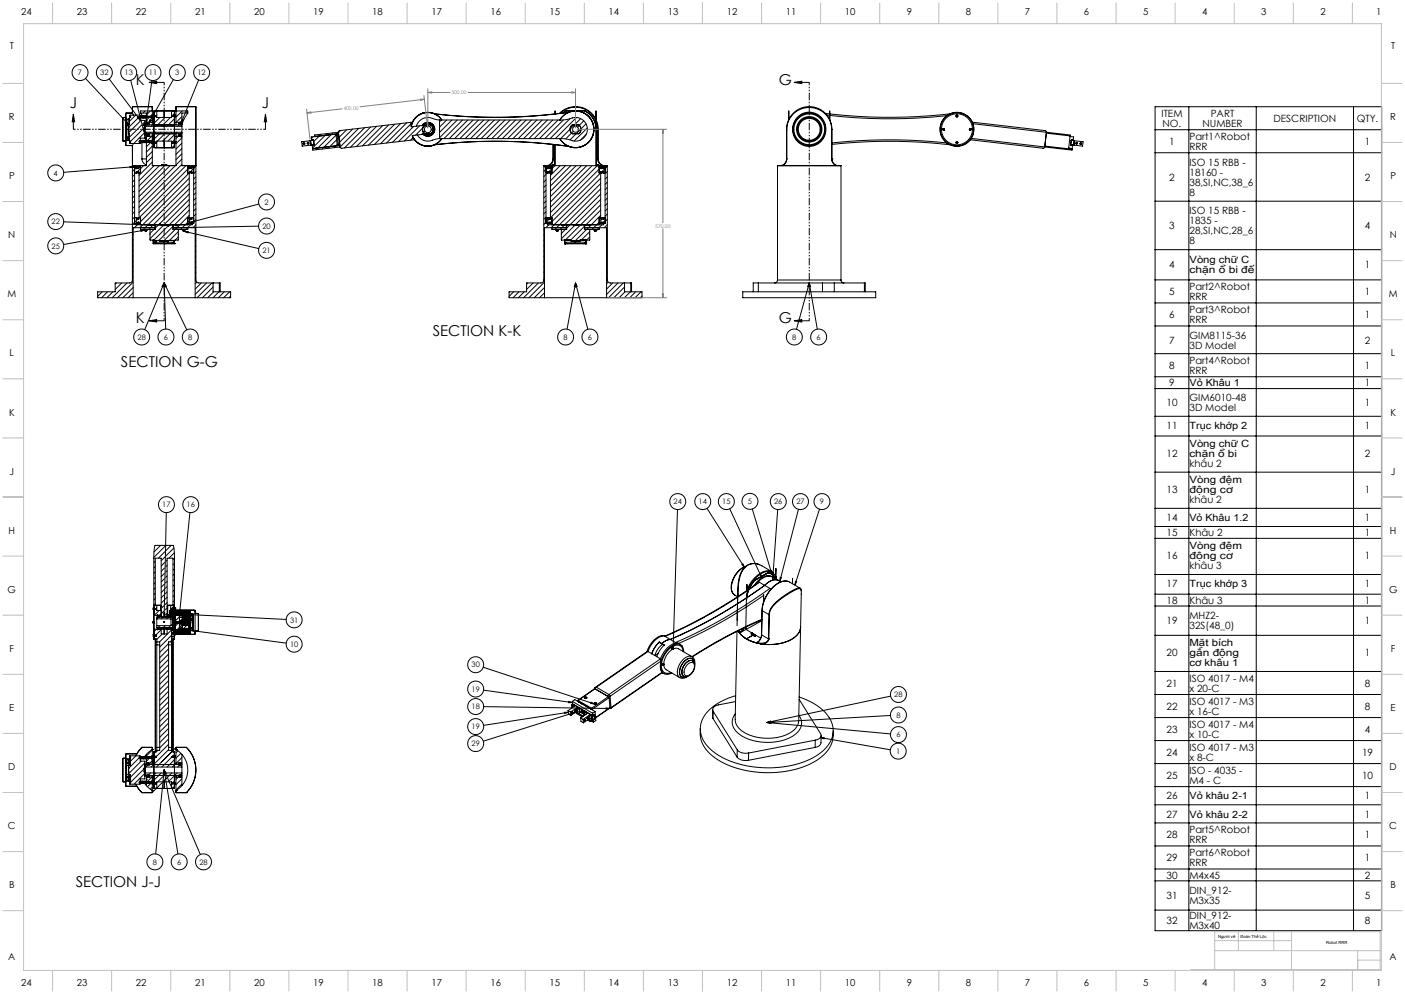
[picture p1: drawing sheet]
<svg xmlns="http://www.w3.org/2000/svg" width="1189mm" height="841mm" viewBox="0 0 1189 841" stroke-linecap="round" stroke-linejoin="round" font-family="sans-serif">
<defs><g id="words">
<g font-size="12.7">
<text x="115" y="72">K</text>
<text x="659" y="72">G</text>
<text x="59" y="91">J</text>
<text x="222" y="91">J</text>
<text x="115" y="274">K</text>
<text x="659" y="274">G</text>
<text x="366" y="284">SECTION K-K</text>
<text x="102" y="311">SECTION G-G</text>
<text x="64" y="750">SECTION J-J</text>
</g>
<g font-size="8.5">
<text x="983" y="99">ITEM</text>
<text x="1025" y="99">PART</text>
<text x="984" y="107">NO.</text>
<text x="1018" y="107">NUMBER</text>
<text x="1078" y="103">DESCRIPTION</text>
<text x="1148" y="103">QTY.</text>
<text x="1007" y="118">Part1^Robot</text>
<text x="989" y="123">1</text>
<text x="1155" y="123">1</text>
<text x="1007" y="127">RRR</text>
<text x="1007" y="140">ISO 15 RBB -</text>
<text x="1007" y="149">18160 -</text>
<text x="989" y="153">2</text>
<text x="1155" y="153">2</text>
<text x="1007" y="157">38,SI,NC,38_6</text>
<text x="1007" y="166">8</text>
<text x="1007" y="181">ISO 15 RBB -</text>
<text x="1007" y="190">1835 -</text>
<text x="989" y="194">3</text>
<text x="1155" y="194">4</text>
<text x="1007" y="198">28,SI,NC,28_6</text>
<text x="1007" y="207">8</text>
<text x="989" y="226">4</text>
<text x="1007" y="222">Vòng chữ C</text>
<text x="1155" y="226">1</text>
<text x="1007" y="231">chặn ổ bi đế</text>
<text x="1007" y="245">Part2^Robot</text>
<text x="989" y="250">5</text>
<text x="1155" y="250">1</text>
<text x="1007" y="254">RRR</text>
<text x="989" y="269">6</text>
<text x="1007" y="265">Part3^Robot</text>
<text x="1155" y="269">1</text>
<text x="1007" y="273">RRR</text>
<text x="1007" y="286">GIM8115-36</text>
<text x="989" y="291">7</text>
<text x="1155" y="291">2</text>
<text x="1007" y="295">3D Model</text>
<text x="1007" y="308">Part4^Robot</text>
<text x="989" y="312">8</text>
<text x="1007" y="316">RRR</text>
<text x="1155" y="312">1</text>
<text x="989" y="327">9</text>
<text x="1007" y="327">Vỏ Khâu 1</text>
<text x="1155" y="327">1</text>
<text x="1007" y="339">GIM6010-48</text>
<text x="987" y="344">10</text>
<text x="1007" y="348">3D Model</text>
<text x="1155" y="344">1</text>
<text x="987" y="363">11</text>
<text x="1007" y="363">Trục khớp 2</text>
<text x="1155" y="363">1</text>
<text x="1007" y="378">Vòng chữ C</text>
<text x="987" y="387">12</text>
<text x="1007" y="387">chặn ổ bi</text>
<text x="1155" y="387">2</text>
<text x="1007" y="395">khâu 2</text>
<text x="1007" y="409">Vòng đệm</text>
<text x="987" y="417">13</text>
<text x="1007" y="417">động cơ</text>
<text x="1155" y="417">1</text>
<text x="1007" y="426">khâu 2</text>
<text x="987" y="441">14</text>
<text x="1007" y="441">Vỏ Khâu 1.2</text>
<text x="1155" y="441">1</text>
<text x="987" y="454">15</text>
<text x="1007" y="454">Khâu 2</text>
<text x="1155" y="454">1</text>
<text x="1007" y="465">Vòng đệm</text>
<text x="987" y="473">16</text>
<text x="1007" y="473">động cơ</text>
<text x="1155" y="473">1</text>
<text x="1007" y="482">khâu 3</text>
<text x="987" y="497">17</text>
<text x="1007" y="497">Trục khớp 3</text>
<text x="1155" y="497">1</text>
<text x="987" y="511">18</text>
<text x="1007" y="511">Khâu 3</text>
<text x="1155" y="511">1</text>
<text x="1007" y="524">MHZ2-</text>
<text x="987" y="528">19</text>
<text x="1007" y="533">32S(48_0)</text>
<text x="1155" y="528">1</text>
<text x="1007" y="547">Mặt bích</text>
<text x="987" y="555">20</text>
<text x="1007" y="555">gắn động</text>
<text x="1155" y="555">1</text>
<text x="1007" y="564">cơ khâu 1</text>
<text x="987" y="581">21</text>
<text x="1007" y="577">ISO 4017 - M4</text>
<text x="1155" y="581">8</text>
<text x="1007" y="585">x 20-C</text>
<text x="1007" y="596">ISO 4017 - M3</text>
<text x="987" y="600">22</text>
<text x="1007" y="605">x 16-C</text>
<text x="1155" y="600">8</text>
<text x="1007" y="616">ISO 4017 - M4</text>
<text x="987" y="620">23</text>
<text x="1155" y="620">4</text>
<text x="1007" y="624">x 10-C</text>
<text x="1007" y="635">ISO 4017 - M3</text>
<text x="987" y="639">24</text>
<text x="1153" y="639">19</text>
<text x="1007" y="644">x 8-C</text>
<text x="987" y="659">25</text>
<text x="1007" y="655">ISO - 4035 -</text>
<text x="1153" y="659">10</text>
<text x="1007" y="663">M4 - C</text>
<text x="987" y="676">26</text>
<text x="1007" y="676">Vỏ khâu 2-1</text>
<text x="1155" y="676">1</text>
<text x="987" y="692">27</text>
<text x="1007" y="692">Vỏ khâu 2-2</text>
<text x="1155" y="692">1</text>
<text x="1007" y="705">Part5^Robot</text>
<text x="987" y="709">28</text>
<text x="1007" y="713">RRR</text>
<text x="1155" y="709">1</text>
<text x="1007" y="724">Part6^Robot</text>
<text x="987" y="729">29</text>
<text x="1155" y="729">1</text>
<text x="1007" y="733">RRR</text>
<text x="987" y="743">30</text>
<text x="1007" y="743">M4x45</text>
<text x="1155" y="743">2</text>
<text x="987" y="761">31</text>
<text x="1007" y="757">DIN_912-</text>
<text x="1155" y="761">5</text>
<text x="1007" y="765">M3x35</text>
<text x="1007" y="778">DIN_912-</text>
<text x="987" y="782">32</text>
<text x="1155" y="782">8</text>
<text x="1007" y="786">M3x40</text>
</g>
<g font-size="8.1">
<text x="18" y="13">24</text>
<text x="65" y="13">23</text>
<text x="115" y="13">22</text>
<text x="165" y="13">21</text>
<text x="215" y="13">20</text>
<text x="265" y="13">19</text>
<text x="315" y="13">18</text>
<text x="365" y="13">17</text>
<text x="415" y="13">16</text>
<text x="465" y="13">15</text>
<text x="515" y="13">14</text>
<text x="565" y="13">13</text>
<text x="615" y="13">12</text>
<text x="665" y="13">11</text>
<text x="715" y="13">10</text>
<text x="767" y="13">9</text>
<text x="817" y="13">8</text>
<text x="867" y="13">7</text>
<text x="917" y="13">6</text>
<text x="967" y="13">5</text>
<text x="1017" y="13">4</text>
<text x="1067" y="13">3</text>
<text x="1117" y="13">2</text>
<text x="1165" y="13">1</text>
<text x="8" y="41">T</text>
<text x="1177" y="41">T</text>
<text x="8" y="102">R</text>
<text x="1177" y="102">R</text>
<text x="8" y="152">P</text>
<text x="1177" y="152">P</text>
<text x="7" y="202">N</text>
<text x="1176" y="202">N</text>
<text x="6" y="252">M</text>
<text x="1175" y="252">M</text>
<text x="8" y="302">L</text>
<text x="1177" y="302">L</text>
<text x="8" y="352">K</text>
<text x="1177" y="352">K</text>
<text x="8" y="402">J</text>
<text x="1177" y="402">J</text>
<text x="7" y="452">H</text>
<text x="1176" y="452">H</text>
<text x="6" y="502">G</text>
<text x="1175" y="502">G</text>
<text x="8" y="552">F</text>
<text x="1177" y="552">F</text>
<text x="8" y="602">E</text>
<text x="1177" y="602">E</text>
<text x="7" y="652">D</text>
<text x="1176" y="652">D</text>
<text x="7" y="702">C</text>
<text x="1176" y="702">C</text>
<text x="8" y="752">B</text>
<text x="1177" y="752">B</text>
<text x="7" y="812">A</text>
<text x="1176" y="812">A</text>
<text x="18" y="834">24</text>
<text x="65" y="834">23</text>
<text x="115" y="834">22</text>
<text x="165" y="834">21</text>
<text x="215" y="834">20</text>
<text x="265" y="834">19</text>
<text x="315" y="834">18</text>
<text x="365" y="834">17</text>
<text x="415" y="834">16</text>
<text x="465" y="834">15</text>
<text x="515" y="834">14</text>
<text x="565" y="834">13</text>
<text x="615" y="834">12</text>
<text x="665" y="834">11</text>
<text x="715" y="834">10</text>
<text x="767" y="834">9</text>
<text x="817" y="834">8</text>
<text x="867" y="834">7</text>
<text x="917" y="834">6</text>
<text x="967" y="834">5</text>
<text x="1017" y="834">4</text>
<text x="1067" y="834">3</text>
<text x="1117" y="834">2</text>
<text x="1165" y="834">1</text>
</g>
<g font-size="6.3">
<text x="66" y="64">7</text>
<text x="85" y="64">32</text>
<text x="105" y="64">13</text>
<text x="126" y="64">11</text>
<text x="148" y="64">3</text>
<text x="167" y="64">12</text>
<text x="45" y="149">4</text>
<text x="224" y="173">2</text>
<text x="44" y="190">22</text>
<text x="222" y="194">20</text>
<text x="44" y="210">25</text>
<text x="222" y="214">21</text>
<text x="116" y="287">28</text>
<text x="139" y="287">6</text>
<text x="159" y="287">8</text>
<text x="477" y="287">8</text>
<text x="497" y="287">6</text>
<text x="670" y="287">8</text>
<text x="691" y="287">6</text>
<text x="137" y="429">17</text>
<text x="158" y="429">16</text>
<text x="570" y="427">24</text>
<text x="591" y="427">14</text>
<text x="611" y="427">15</text>
<text x="633" y="426">5</text>
<text x="655" y="427">26</text>
<text x="674" y="427">27</text>
<text x="694" y="427">9</text>
<text x="245" y="527">31</text>
<text x="245" y="547">10</text>
<text x="399" y="565">30</text>
<text x="399" y="585">19</text>
<text x="757" y="590">28</text>
<text x="399" y="600">18</text>
<text x="759" y="607">8</text>
<text x="399" y="617">19</text>
<text x="759" y="624">6</text>
<text x="399" y="631">29</text>
<text x="758" y="638">1</text>
<text x="129" y="732">8</text>
<text x="150" y="732">6</text>
<text x="169" y="732">28</text>
</g>
<g font-size="4.2" fill="#808080">
<text x="382" y="80">500.00</text>
<text x="291" y="93">400.00</text>
<text x="555" y="193">570.00</text>
</g>
<g font-size="3.5">
<text x="1031" y="793">Người vẽ</text>
<text x="1050" y="793">Đoàn Thế Lộc</text>
<text x="1122" y="799">Robot RRR</text>
</g>
</g></defs>
<g fill="none" stroke="#000" stroke-width=".85">
<path d="M72 66l37 39M92 67l27 35M111 68l13 51M126 70l7-1v2zM126 70h13M129 68l-5 37M147 67l-21 37M168 68l-15 36M672 70l6-1v2zM672 70h13M62 97l1 6h-2zM62 97v12"/>
<path d="M105 99l-1 1v19h1M106 99h.1M107 99v20M107 99h-3v20h3M107 97h-1M107 96h-1M108 96h-1M110 99h.1M110 99h1h-1M110 99v-2h8l1 2M110 99h1M110 99l-1 2"/>
<path d="M110 97v1M112 95l-1 1M112 90h.1M112 96l1 1M112 90h17v8M112 90v6M112 96h-5v3M112 96h.1M112 91h.1M113 90h.1M115 97l-6 6M116 99h1l2 3z"/>
<path d="M117 100l-8 8M117 90h.1M118 99h-1M118 99h.1M119 99h-1M119 99h.1M119 99v3M119 98h5M119 98h9M119 96l2 2M119 96h5v2M120 99h.1"/>
<path d="M121 99h.1M121 99h-3h3M121 99h4M122 99h1M122 99h.1M122 99l-1 1M122 90h.1M123 99h.1M123 99h-1M123 94l-2 2M123 99h5M123 98h.1"/>
<path d="M124 99h.1M124 99h-5M124 98v1M124 98h.1M124 99v5M124 97h.1M125 99h-1M125 99h.1M126 99h.1M126 90h.1M127 99h.1M127 94l-2 2"/>
<path d="M128 99h-1M128 99h.1M128 99h-3M128 98h1M128 99l1 1M129 99h.1M129 91v-1h-16l-1 1M129 94h-10v2M129 98h.1M129 100h.1M129 98l-1 1M129 92h.1"/>
<path d="M129 97l-4 4M129 99l-1 1M129 98v1M130 99h.1M130 97h.1M130 98h.1M130 97v2M130 99v21M130 98h2M130 98v-4h18v4M132 98l-2 2M132 98h.1"/>
<path d="M132 98l-2 1M132 98l-2 1v21M133 94v5h12v-5M133 97l-1 2M135 99l-5 5M136 94h.1M139 94v5M140 99l-8 8M141 94h.1M144 99l-7 8M145 94h.1M145 98h.1"/>
<path d="M146 98h.1M146 98l2 1M148 98h.1M148 99h.1M148 95l-2-1h-15l-1 1v3M148 97h.1M148 98h-2M148 99v21M148 96l-2 2M148 97v2M149 91v-1l17 1v146a2.5 2.5 0 0 0 2 2h18M149 94h10v2"/>
<path d="M150 94l-1 1M153 90h.1M154 99l-5 5M154 94l-5 5M158 90h.1M159 94l-2 1M159 96l-3 5-2 5M159 96h-5v8M162 90h.1M166 90h-17v14M166 90h.1M166 90v50"/>
<path d="M166 91h.1M166 96h.1M225 97l1 6h-2zM225 97v12M358 96a15 15 0 0 1 10 0M358 96a14 14 0 0 0-9 7M358 96a14 14 0 0 0-10 11M358 96h.1M368 96l3 2 3 4M470 94v2M473 96a19 19 0 0 1 21-4 19 19 0 0 1 12 17M474 96a19 19 0 0 1 20-4 19 19 0 0 1 12 17"/>
<path d="M479 94h.1M479 94l-3 2M479 94h16M479 94l-2 2M479 94h6M481 95a430 430 0 0 1-114 1 15 15 0 0 0-9 0M481 95a16 16 0 0 1 22 14 16 16 0 0 1-22 15M481 95a449 449 0 0 1-113 1M481 95a15 15 0 0 0-7 7M488 99l-18 18M489 94h6M495 94a19 19 0 0 1 10 15"/>
<path d="M495 94a18 18 0 0 1 10 15M495 94h.1M504 94v46M668 94v7M699 96a444 444 0 0 0 105 0M700 97a448 448 0 0 0 101 1M702 94v7M801 98a14 14 0 0 0 0 23M801 98a14 14 0 0 1 22 5M809 98v1M809 98h.1M809 99h1"/>
<path d="M809 98h1M810 98h1M811 98l-1 1M978 90h191v697h-191zM1006 90v697M1063 90v697M1145 90v697M104 113h.1M104 117h.1M104 104h.1M104 108h.1M106 119v1"/>
<path d="M106 103h1l2 2zM107 119v4h5M107 119h3M107 104h.1M107 103h.1M107 103v1M107 109h2M107 102h.1M107 110h.1M107 114v1M107 105v1M107 102v16"/>
<path d="M107 118v-18v19M107 118h3v1M107 118h.1M107 118v1M108 116v1M108 116h.1M108 106h.1M108 116h1M108 106h1M108 117h1v1M108 117h.1M109 107v5"/>
<path d="M109 112v1v3h-1M109 111h.1M109 108h.1M109 117h.1M109 101v4M109 117v1M109 113v3M109 101h-2M109 101v5v1M109 118h.1M109 101h-2v1M109 105h-1l1 1"/>
<path d="M109 116l-1 1M110 120h.1M110 119v1M110 119h1M110 120h1M111 119v1h-1M118 120h.1M119 120h.1M119 117h.1M119 119h5M119 117v2M119 102h4v6"/>
<path d="M119 100h5M119 102h.1M119 102l-10 11M120 120h.1M120 120h-1M120 106l-11 10M120 120l-2-1v1h10M120 120h1M120 119h.1M121 120h.1M121 109l-10 11M122 120h-1"/>
<path d="M122 120h.1M122 105h1v1h-1zM122 106h1M122 113l-9 8M122 108h.1M122 110h.1M122 109h1M122 108v1M123 120h.1M123 108v3M123 108h-1v3h1M123 111h.1"/>
<path d="M123 103l-2 2M123 116h1v3zM123 109v2M123 108v1M123 111v1h1v1h-1v4h-4M123 107h16M123 112h31M123 114h3M123 105h3M123 107l-1 1M123 112h.1M123 112v1"/>
<path d="M123 102h1v3zM124 120h.1M124 117h.1M124 102h.1M124 119v1M124 119h.1M124 115h.1M124 104v1M124 114v1M124 115v4M124 120h-1M124 104h1l-1 1"/>
<path d="M124 114h1l-1 1M124 114h.1M124 105h.1M124 106h30M124 104h.1M124 105v1M124 113v1M124 113h30M124 115h5M124 104h5M124 106l-1 1M125 120h-1"/>
<path d="M125 120h.1M125 104v1M125 114v1M126 120h.1M126 114v1M126 114h.1M126 105h.1M126 104l-1 1M126 104v1M126 104h.1M126 115h.1M126 105v1"/>
<path d="M126 113v1M127 120h.1M127 101l1 1-2 2zM127 112l-1 1M128 120h-1M128 120h.1M128 115l-4 4M128 119h.1M128 119l-6 1M128 119h1M129 120h.1M129 119h.1"/>
<path d="M129 119v1M129 104v2M129 113v2M129 119l-1 1M129 119h-1M129 101h.1M129 116h.1M129 117h.1M129 100v4M129 115v4M129 103h.1M129 101l-2 2"/>
<path d="M129 106l-1 1M129 116v1M129 118h.1M129 101v2M130 120v1M130 120h.1M130 109h.1M132 112l-2 1M133 120l-3 2M136 112l-6 6M139 106h.1M139 107h.1"/>
<path d="M139 106v1M139 119v6M139 107h15M141 112l-8 7M145 112l-7 7M148 120h.1M148 105l-2 2M148 109h.1M148 114l-6 5M148 118l-3 3M148 100l-7 7M148 120v1"/>
<path d="M149 104v2M149 113v2M149 115v25h-20v-19M149 104h4M150 112l-2 1M151 115l-2 2M151 115h.1M151 104l1 1M151 104v1M151 114v1M151 114h.1M151 105h.1"/>
<path d="M151 105l-1 2M151 113v1M151 114h1M151 105h1M151 104h.1M151 114h2M151 105h2M152 104v1M152 114v1M152 114l-1 1M152 114h.1M153 114v1"/>
<path d="M153 105h-1M153 104h.1M153 114h.1M153 105h.1M153 104v1M153 105v1M153 113v1M153 115v1v-1M153 113v2M153 115h-4M153 104v-1v1M153 115h1"/>
<path d="M153 104h1M154 107v5M154 104v2M154 113v2M154 115v25h5M154 106v1M154 112v1M154 117l-5 5M154 112l-1 1M154 101h1l-2 3zM166 100h.1M166 109h.1"/>
<path d="M166 118h.1M166 114h.1M166 105h.1M263 119v4M263 119l-8 1 1 4 7-1M263 119h.1M263 119l1-1 1 1 1 3-1 1M265 116l-1 1M265 119h.1M266 115l19-2 1 10M266 115v1M267 114h-1"/>
<path d="M270 115l-4 5M272 114l-2 1M275 115l-11 10M277 113l-2 1M282 112l-13 13M284 114l-11 12M285 118l-6 6M286 112l-20 2v1M286 112l2 12M288 110l-3 4M293 110l-7 7M298 109l-12 12"/>
<path d="M303 109l-15 15M309 108l-17 17M314 107l-17 18M319 107l-17 17M324 106l-17 17M329 106l-17 17M334 105l-17 17M339 105l-17 17M344 104l-17 17M348 107l10-1a5 5 0 0 1 9 1 5 5 0 0 1-4 8M348 105v2M349 104l-17 16"/>
<path d="M349 115v2h1M349 115a14 14 0 0 0 25 2M349 115l1 2M349 115a14 14 0 0 0 13 9M349 103l-62 8-1 1M349 103l-1 2M349 117l-2 2M350 117l1 1M350 107l-13 13M351 118a14 14 0 0 0 11 6M351 118l-62 7-1-1M353 114a11 11 0 0 0 15 4l4-1"/>
<path d="M355 106l-13 13M358 106a5 5 0 0 1 7-1 5 5 0 0 1 1 8 5 5 0 0 1-7 1M358 114a6 6 0 0 0 9-1 6 6 0 0 0-1-8 6 6 0 0 0-9 1 6 6 0 0 1 8-1 6 6 0 0 1 2 8 6 6 0 0 1-9 1M359 112l-2 2M360 111l-2 1M361 106v1M362 104l-10 10M362 106h-1M362 106l2-1a5 5 0 0 1 1 8h-5a5 5 0 0 1-1-7h2M362 106v1M362 107h-1M362 107a2.9 2.9 0 0 1 3 4 2.9 2.9 0 0 1-5 0 2.9 2.9 0 0 1 1-4"/>
<path d="M362 113h.1M362 113v2M362 115l-3-1-10 1M363 112l-2 2M363 113h-1M363 113h.1M363 113a4 4 0 0 0 3-3 4 4 0 0 0-2-5l-5 1a4 4 0 0 0-1 5 4 4 0 0 0 4 2M363 113v2M363 115h-1M365 105l-1 2M367 108l-2 2M367 108l-1 1"/>
<path d="M372 102h104l5-1a11 11 0 0 1 15 5 10 10 0 0 1-3 11 10 10 0 0 1-11 1l-8-1M372 102l-3-1a12 12 0 0 0-14 2l-3 4M372 117h102M372 102v15M373 102l-1 1M374 102a14 14 0 0 0-15-6 14 14 0 0 0-11 11M374 117l-2 3-4 2M378 102l-6 6M382 102l-10 10M387 102l-15 15M391 102l-15 15M396 102l-16 15"/>
<path d="M400 102l-15 15M405 102l-16 15M409 102l-15 15M414 102l-16 15M418 102l-15 15M423 102l-16 15M427 102l-15 15M432 102l-16 15M436 102l-15 15M441 102l-16 15M445 102l-15 15M450 102l-16 15"/>
<path d="M454 102l-15 15M459 102l-16 15M463 102l-15 15M468 102l-16 15M472 102l-15 15M474 117v1a16 16 0 0 0 7 6M474 102a15 15 0 0 1 23-4 15 15 0 0 1 0 23 15 15 0 0 1-23-4M477 101l-16 16M482 100l-16 17M484 106h6a5 5 0 0 1 0 7h-6a5 5 0 0 1 0-7zM485 111l-6 7M487 106h.1"/>
<path d="M487 107h.1M487 107a2.5 2.5 0 0 0-2 4 2.5 2.5 0 0 0 4 0 2.5 2.5 0 0 0-2-4M487 106v1M491 100l-17 17M494 102l-5 6M496 105l-14 13M496 114l-5 5M497 108l-11 11M505 109v31M506 109h.1M506 109v25M666 109h.1"/>
<path d="M666 109a19 19 0 0 1 19-19 19 19 0 0 1 19 19M666 109v25M666 109a19 19 0 0 1 19-18 19 19 0 0 1 19 18M704 109h.1M704 109v25M798 109v1M798 110h1M799 109h.1M799 109h-1M799 109v1M799 110h.1M810 120h.1"/>
<path d="M810 120h-1M820 109l1 1M821 110h.1M821 109h-1M821 109h1M821 118a14 14 0 0 1-20 3M822 109v1M822 110h-1M822 117l85 10v-1M822 117l-1 1M823 103l61 8 2 1-2 13h-1l-62-7M823 103v2"/>
<path d="M823 105l83 9v1M823 105a14 14 0 0 1-1 12M885 113l21 2M906 116h3l-1 3-1-1-1 5h1M906 116l-2 9M906 115v1M906 119h1M909 119l-2-1v1l-1 3 1 1M909 119v4M909 119h.1M909 119l8 1-1 4-7-1M978 110h191"/>
<path d="M106 122l1 1M107 123h.1M110 120v1h8l1-1M111 123l1 1M112 123h-1M112 123v114a2.5 2.5 0 0 1-2 2h-13v8h-14v5h30M112 131v1M112 127h.1M112 136h.1M113 121l-1 2M119 120h-1M119 121h5"/>
<path d="M119 120l-1 1M120 134a5 5 0 0 0 4 6M120 121v13M120 134h4M121 120h1M123 120v1M124 120v20h-5M124 120h1M125 120h1M127 120h1M128 120l-4 4M128 120l1 1"/>
<path d="M128 121h1M129 121h.1M129 128l-5 5M129 133l-5 5M129 137l-11 11M129 124l-5 5M129 120v1M130 121h.1M130 121v3l1 1M130 120h2M130 125h3v-6h12v6h3M130 121v4h18v-4"/>
<path d="M132 120h.1M132 125h.1M132 120v1M132 121h.1M132 121h-2M133 124l-1 1M137 140h.1M137 125h.1M137 140h1M138 140h.1M138 140h-1M139 125h.1"/>
<path d="M140 140h.1M140 140h1M141 140h.1M141 125h.1M146 125h.1M146 120v1M146 121h2M146 121h.1M146 120h.1M148 121h.1M148 124l-2 1M148 120h-2"/>
<path d="M148 123l-2 2M154 121l-5 5M154 130l-5 5M154 135l-5 5M154 139l-36 36M154 126l-5 5M166 123h.1M166 127h.1M166 132h.1M166 136h.1M263 123h.1M263 123h2"/>
<path d="M265 123v3M265 123h.1M265 123h1l-1-5-1 1-1-3 22-3v1h-1l1 9 1-1v1l-21 3M266 122h.1M268 125l-3 1M269 125l-1 2M279 124l-1 1M284 123l-1 2M285 122l-1 1M288 124l-23 3v-1M362 124h.1M368 122a449 449 0 0 1 113 2"/>
<path d="M368 122l-6 2M468 140h.1M468 134h.1M468 134a6 6 0 0 1-5 6M468 122v12M468 140h1M468 134a6 6 0 0 1-3 6M469 140h-1M469 140h.1M469 122v18M470 122v18M505 140h.1"/>
<path d="M505 140h1M506 140l-40 40M506 134a6 6 0 0 0 3 6M506 134h.1M506 140h.1M506 134a6 6 0 0 0 5 6M666 134h.1M666 134a6 6 0 0 1-5 6M666 134a6 6 0 0 1-8 6v97M704 134a6 6 0 0 0 7 6l1 97M704 134h.1M704 122a448 448 0 0 1 100 0"/>
<path d="M704 134a6 6 0 0 0 5 6M801 121a451 451 0 0 0-97 0M809 120v1M809 121h1M810 120v1M810 121h.1M884 124l23 2M904 125l3 1M904 125h.1M906 122h.1M907 123v3M907 126h.1"/>
<path d="M909 123h-2M909 123h.1M978 129h191M110 141h3l-3 1zM112 140h2M112 140v1M113 141l-59 5M114 146h1M114 140h5M114 140v1M114 141v48h1M114 148l-2 2"/>
<path d="M114 152l-2 2M114 157l-2 2M114 141v1M115 141h3M115 141h-2h2M115 141h.1M115 141v2h2v-2M115 146v-1h2v1M115 146h2M115 141h2M115 142l-3 3M115 146h.1"/>
<path d="M116 142h1M116 145h1M117 141h2M118 146v38M118 141h.1M118 141h1M119 141v1M119 141h.1M119 146h.1M119 140v6h-2M121 140l-5 5M124 140h-4"/>
<path d="M129 140h20M130 140l-12 13M135 140l-17 17M139 140h.1M139 140l-21 22M144 140l-26 26M148 140l-30 31M154 140h4M157 140l-39 40M159 141h.1M159 146h.1M159 141h4"/>
<path d="M159 140h5M159 140v6h1M159 141v1M159 141h1M160 146v38M160 151l-39 39M160 155l-34 35M160 160l-31 30M160 142h1M160 145h1M160 141v2h2v-2M160 146v-1h2v1"/>
<path d="M160 146h2M160 141h2M160 146l-43 43M160 142l-43 43M163 141h2h-3M163 141h.1M164 141v1M164 146h-2M164 140h2M164 140v1M164 141v48h-2M166 141l-5 4"/>
<path d="M166 145l-2 2M166 150l-2 2M166 154l-2 2M166 159l-2 2M460 140h54M461 140l-1 1M462 148l-2 2M462 152l-2 2M462 157l-2 2M462 146h2M462 141v48h2M462 140v1"/>
<path d="M462 141v1M463 141h4M463 141h-2h3M463 141h.1M464 142l-4 3M464 146h-1M464 141h2M464 141v2h2v-2M464 146v-1h2v1M464 146h2M465 142h1M465 145h1"/>
<path d="M465 140h.1M466 141h1M466 146v38M467 141v1M467 141h.1M467 146h.1M467 140v6h-1M470 140h-10v97a2.5 2.5 0 0 1-2 2h-12v8h-15v5h30M470 140l-6 5M474 140l-8 8M479 140l-13 13M483 140l-17 17"/>
<path d="M488 140l-22 22M492 140l-26 26M496 140l-30 31M501 140l-35 35M504 140h10v97a2.5 2.5 0 0 0 2 2h18M507 146h.1M507 141h.1M507 141h3M507 140v6h2M507 141v1M507 141h2M508 155l-39 39"/>
<path d="M508 151l-42 42M508 160l-30 30M508 146v38M509 142l-43 43M509 146l-43 43M509 142h1M509 145h1M509 146v-1h2v1M509 146h2M510 140h.1M510 141l1 2h-2v-2M510 141h1"/>
<path d="M511 141h2h-4M511 141h.1M512 141v1M512 146h-1M512 141v48h-1M512 140v1M514 150l-2 2M514 141l-5 4M514 145l-2 2M514 159l-2 2M514 154l-2 2M658 140h54z"/>
<path d="M114 161l-2 2M114 166l-2 2M114 170l-2 2M114 175l-2 1M114 179l-2 2M160 169l-21 21M160 173l-17 17M160 178l-13 13M160 164l-29 29M166 163l-2 2M166 168l-2 1M166 172l-2 2"/>
<path d="M166 177l-2 1M219 173l-58 15M462 161l-2 2M462 166l-2 2M462 170l-2 2M462 175l-2 1M462 179l-2 2M508 169l-21 21M508 164l-28 29M508 178l-13 13M508 173l-30 31M514 163l-2 2"/>
<path d="M514 172l-2 2M514 177l-2 1M514 168l-2 1M978 170h191M54 188l74 2M113 194h-1M113 198l-1 1M114 189h.1M114 184l-2 1M115 189v1h20M115 184h-1M115 189h2"/>
<path d="M115 184h2M115 184v2h2v-2M115 189v-1h2v1M116 190l-2 3M116 185h1M116 188h1M117 185l-4 4M117 184h2v6M117 189h2M119 184h.1M119 189h.1M119 195h3l-3 1z"/>
<path d="M120 191l-2 2M122 194h1M122 195h1M122 194v1M122 195l-68 12M123 195h.1M123 194h-1M123 194h1M123 194v2M123 196h1M123 195h1M124 194v2"/>
<path d="M124 194h.1M124 195h.1M124 194v1M125 190h3l-3 1zM125 191l-4 3M127 194v9h3v3h1M127 190h.1M127 190v1h2v-1v1M127 190l1 1M129 191l-3 3M131 190v4M131 193l-4 5"/>
<path d="M131 193h-18v59M132 190l-1 4h-12v-1M134 190h.1M135 190h1M135 190h.1M136 190h.1M137 190h.1M137 190h2M137 190v1h4v-1M138 191h.1M138 191l-11 11M139 190h2"/>
<path d="M139 190v1M140 191h.1M141 190h.1M142 190v1M142 191l-12 13M143 190v1M143 190v1h-1M144 190h.1M146 190v4h13v-1M146 193h1M146 192l-11 11M147 193l3-1v1z"/>
<path d="M147 190v4M147 193h18v59M148 190h.1M148 190h1M148 190v1h2v-1M149 190v1M149 190h.1M149 191h.1M149 193l-10 11M150 191h.1M150 190h.1M150 190v1"/>
<path d="M151 194v9l-4 1M151 196l-8 7M154 193l-1 1M155 194h.1M155 195h.1M155 194v1M155 194h1M155 196h1M155 195v1M155 196h.1M155 195h1M156 195h-1"/>
<path d="M156 194h1M156 195h.1M156 194v1M156 196h3v1zM156 196l63 14M156 196h-1M156 195v1M157 195h-1M157 194v1M158 193l-1 1M159 189h.1M159 184h.1"/>
<path d="M159 189h1M160 182l-10 10M160 185h1M160 188h1M160 189h2M160 184h2M160 184v2h2v-2M160 189v-1h2v1M160 184h-1v6M161 188l3-1 1 1zM161 190l-2 2M162 185l-7 7"/>
<path d="M162 184h2M163 189v1h-27M163 184h-1M163 188l-1 1M164 189h.1M166 181l-2 2M166 186l-1 1M166 190l-2 2M166 195h-1M166 199l-1 1M219 191l-72 2M461 194h-1"/>
<path d="M461 198l-1 1M462 184l-2 1M462 189h.1M463 189v1h48v-1M464 184h-2M464 189h2M464 184h2M464 184v2h2v-2M464 189v-1h2v1M464 190l-2 3M465 185h1M465 188h1"/>
<path d="M465 185l-5 5M466 184h1v6M466 189h1M467 189h.1M467 184h.1M471 194h.1M471 195h.1M471 194v1M471 195h1M471 196h1M471 194h1M471 194v2"/>
<path d="M472 195h.1M472 195v1M472 194v1M472 194h.1M472 194h1M473 195h-1M473 194l-1 1M475 194v9h3v3h1M476 190h.1M476 190v1M476 190v1h2v-1M477 190h.1"/>
<path d="M477 191h.1M477 190h1M477 190v1M477 191l-3 3M478 190h.1M479 193l-4 5M479 190v4M480 193h-19v59M480 190v4h-13v-1M482 190h.1M485 190h.1M485 190h4"/>
<path d="M485 190v1h4v-1M486 191h.1M486 191l-11 11M488 191h.1M489 190h.1M492 190h.1M494 190l1 4h12v-1M495 192l-12 11M495 193h18v59M495 190v4M496 190h.1M496 190h1"/>
<path d="M496 190v1h3v-1M497 190v1M497 190h.1M497 191h.1M498 190v1M498 190h.1M498 190h1M499 190h.1M499 194v9h-3v3h-17M499 196l-7 7M503 195h.1M503 194v1"/>
<path d="M503 194h.1M503 194h1M503 196h1M503 195v1M503 195h1M504 195h-1M504 194h1M504 194v1M504 195h.1M504 195v1M504 195h1M505 195h.1"/>
<path d="M505 194h.1M505 195h-1M505 194v1M507 189h.1M507 184h.1M507 189h2M508 182l-21 22M509 185h1M509 188h1M509 189h2M509 184h2M509 184v2h2v-2"/>
<path d="M509 189v-1h2v1M509 184h-2v6M509 190l-4 4M510 185l-9 9M511 184h1M511 184h.1M512 189h.1M514 181l-2 2M514 186l-3 3M514 190l-3 3M514 195h-1M514 199l-1 1"/>
<path d="M113 203h-1M113 207l-1 1M113 212h-1M113 216l-1 1M130 203v3h18M130 204h1M131 204h.1M131 204l1-1v2v-2h3v1h1M131 204h1M131 206h15M131 206h13M132 206h.1"/>
<path d="M132 204h3M136 204h3M136 204h6M136 206h.1M137 204h.1M138 204h.1M139 204v2M139 204h.1M139 206h.1M140 204h.1M141 204h.1M141 206h.1"/>
<path d="M142 204h.1M142 204v1M143 204h4M143 204h-1M144 206h1M144 206h4M145 206h3M145 206h.1M146 206h.1M147 204v2h-1M147 204l-4-1v1h-4M147 204v2"/>
<path d="M148 203v1M151 200l-3 3M166 204h-1M166 208l-1 1M166 213h-1M166 217l-1 1M461 203h-1M461 207l-1 1M461 212h-1M461 216l-1 1M478 203v3M478 206h1"/>
<path d="M478 206h.1M478 204h1M479 204h4M479 206h16M479 203h.1M479 203h4M479 203v1M479 203h1M480 206h.1M480 203h3M480 203h.1M483 203h.1"/>
<path d="M483 203v1h1M484 204h6M485 206h-1M485 204h.1M486 204h.1M486 204h1M488 204h.1M489 204h.1M489 206h.1M490 204h.1M491 204h4M491 203h4"/>
<path d="M491 203h.1M493 203h2M493 203h-2v1h-1M493 203h.1M494 206h-1M495 203h.1M495 203v1M495 204h.1M495 204h1M495 206h1M496 206h.1M496 203v1"/>
<path d="M496 203v3M496 206h-1M499 200l-3 3M514 204h-1M514 208l-1 1M514 213h-1M514 217l-1 1M978 211h191M98 239l-1 1M103 239l-6 6M107 239l-12 13M113 221h-1"/>
<path d="M113 225l-1 1M113 230h-1M113 234l-1 1M113 239l-14 13M139 239l-1 4-1-1zM139 239l1 4h-1zM139 239l2 3-1 1zM139 239l-17 40M139 239l1 39M139 239l19 40M166 222h-1M166 226l-1 1"/>
<path d="M166 230l-1 1M166 235l-1 1M167 239l-2 1M170 239l-5 6M175 239l-10 10M179 239l-12 13M180 239v8h15v5h-30M186 239v8M447 239l-1 1M451 239l-5 6M456 239l-13 13M461 221h-1"/>
<path d="M461 225l-1 1M461 230h-1M461 234l-1 1M461 239l-13 13M487 239l1 3-1 1zM487 239v4h-1zM487 239l10 40M487 239l-7 39M514 222h-1M514 226l-1 1M514 230l-1 1M514 235l-1 1"/>
<path d="M515 239l-2 1M518 239l-5 6M523 239l-10 10M527 239l-12 13M528 239v8h15v5h-30M534 239v8M642 239h-5v8M642 239v8M642 239h54M658 237a2.5 2.5 0 0 1-3 2M658 237h54M685 239l1 4h-1z"/>
<path d="M685 239l-1 4-1-1zM685 239l7 39M685 239l-11 40M696 239h10M696 239v8M706 239v8M706 239h26M712 237a2.5 2.5 0 0 0 2 2M732 239v8M978 237h191M87 247l-4 4M91 247l-5 5"/>
<path d="M95 247l-5 5M113 252h52M113 243l-9 9M113 248l-5 4M180 243l-9 9M181 247l-5 5M185 247l-5 5M190 247l-5 5M194 247l-5 5M195 251l-1 1M435 247l-4 4M439 247l-5 5"/>
<path d="M444 247l-5 5M461 243l-9 9M461 248l-4 4M461 252h52M528 243l-9 9M529 247l-5 5M533 247l-5 5M538 247l-5 5M542 247l-5 5M543 251l-1 1M629 247h112v5h-112zM978 256h191"/>
<path d="M126 271l7-1v2zM126 271h13M672 271l6-1v2zM672 271h13M978 276h191M978 299h191M978 319h191M978 329h191M978 352h191M978 369h191M978 399h191M141 434l-2 88"/>
<path d="M161 434l-9 86M573 431l-3 118M598 430l32 50M618 430l27 59M637 431l16 55M658 431l-4 60M676 431l-16 61M694 431l-21 64M978 430h191M978 445h191M978 455h191M131 461v1"/>
<path d="M131 475l-1 1M131 479l-1 2M131 461v3l-1 6v42M131 461h16v5l1 6M136 461l-6 6M139 476l-3 3M139 471l-3 3M140 467l-6 5M140 462l-10 10M141 474l-1 1M141 478l-1 1M145 461l-4 5"/>
<path d="M147 464l-6 6M148 468l-5 4M148 472v43M148 472l-2 1M148 477l-2 1M628 478l1-1 1 3zM631 480a20 20 0 0 0-11 21l2 2M631 479a19 19 0 0 0-12 22l3 2M643 478l10 6M131 484l-1 1M131 488l-1 2M131 493l-1 1"/>
<path d="M131 497l-1 2M139 499l-3 2M139 494l-3 3M139 490l-3 2M139 485l-3 3M139 480l-3 3M141 483l-1 1M141 487l-1 2M141 492l-1 1M141 496l-1 2M148 499l-2 1M148 481l-2 1"/>
<path d="M148 486l-2 1M148 490l-2 1M148 495l-2 1M630 480a11 11 0 0 1 13-2 12 12 0 0 0-16 8l-2 7-1 11a39 39 0 0 1 5-23zM632 495v5M639 491l-5 6-2 7-1 29M639 491h.1M639 491l-5 7-2 5v4v-5M643 493h-1a459 459 0 0 1-79 45M643 493a422 422 0 0 1-80 45M643 493l4 2M643 486h1l1 3z"/>
<path d="M647 495a422 422 0 0 1-80 46M647 495l5 3M648 488l4-1 2 1M650 485l-11 6M650 485h.1M650 485a6 6 0 0 1 6 4M651 487a15 15 0 0 0-13 8M652 498a426 426 0 0 1-80 46M652 498h.1M652 483h1v3zM653 486h.1M654 488h1l-1 3z"/>
<path d="M654 488a12 12 0 0 0-14 6M654 488l5 3M654 485a10 10 0 0 0-13 1l-5 6-4 7M656 487l1 3M657 481l-1 9M657 490a8 8 0 0 0-5-6 8 8 0 0 0-8 2l-6 5-5 8M659 491a10 10 0 0 0-12 4M659 491l2 1M660 488l1 1-1 3zM667 492a16 16 0 0 0-16 8 29 29 0 0 0-6 16M667 492l10 6M667 492a17 17 0 0 0-17 10l-3 7-2 8"/>
<path d="M671 489v5M673 492h1l-1 3zM677 498l1 2M677 498a19 19 0 0 0-12 5 30 30 0 0 0-14 16v1M978 486h191M130 515v1M130 516h.1M130 515h.1M130 512v1M130 516v21M130 515h2M130 512h6"/>
<path d="M130 512v3M130 512h3v4h3M131 502l-1 1M131 506l-1 2M131 511l-1 1M132 515h.1M132 515v1M132 516h.1M132 516h-2M133 514l-3 3M135 512h.1M135 516l-4 5"/>
<path d="M136 512v4M136 512h.1M136 513h.1M138 519h1v3zM139 517l-4 4M139 513l-3 2M139 508l-3 2M139 503l-3 3M141 519l-2 2M141 505l-1 2M141 501l-1 1M141 510l-1 2"/>
<path d="M141 514l-1 2M141 513h1M142 512v8M142 512h6v1M142 512h.1M144 512h.1M144 518h.1M144 517h.1M144 517v1M144 519v1zM144 519h.1M144 516l4-4h-4v5"/>
<path d="M144 518v2h-3M144 516h17M144 517h10M144 518h10M145 518h.1M145 517h.1M145 518h1M145 520l-2 2M145 520h.1M145 516v1M145 518v3M145 520h9"/>
<path d="M145 520h1M145 517h1M146 517h.1M146 518h.1M146 520h.1M146 515v1M146 516h2M146 516h.1M146 515h.1M146 520h1M146 518h1M147 520h.1"/>
<path d="M147 517h.1M147 518h.1M147 519v1M147 519h.1M147 519v2M147 519h7M147 518h1M147 513l-3 3M147 520h1M148 517h.1M148 518h.1M148 520h.1"/>
<path d="M148 516h.1M148 518v2M148 515h.1M148 516h17v3M148 513l-2-1v-40h-5v50h-5v-50h-5v40l-1 1v2M148 516v1M148 504l-2 1M148 508l-2 1M148 515h-2M148 515v1M148 516l-1 2M148 519v15"/>
<path d="M148 519h.1M148 520h1M148 517h1M148 518h1M149 517h.1M149 518h.1M149 520h.1M149 520h1M149 518h1M150 520h.1M150 517h.1M150 518h.1"/>
<path d="M150 519l-5 5M150 518h1M150 520h1M151 518h.1M151 520h.1M151 517h.1M151 520h1M151 517h1M151 518h1M152 517h.1M152 518h.1M152 520h.1"/>
<path d="M152 516h1l-1 4zM152 519v15M152 519h-5M152 519h.1M152 516v1M152 518v2M152 518v17M152 519v1M152 517h2M152 518v1M152 519h2M152 520h2"/>
<path d="M152 520h1M152 517h1M153 520h.1M153 518h.1M153 517h.1M153 516h.1M153 517v1M153 520l89 4M153 520l3-1v1zM153 517h1M154 517v1v-1M154 517h.1"/>
<path d="M154 520h.1M154 517v2M154 518v1M154 517v1M154 519h.1M154 519v1M154 520v6M154 517l-2 1M154 517h7M154 520v1M155 516v1M155 517h.1"/>
<path d="M155 518v1M155 518h.1M155 519h.1M155 519v1M155 520h.1M155 520v1M155 520h8v1M155 517l6 1M155 517h5M155 518h5M155 519h5M155 517h6"/>
<path d="M155 520h5M155 520v2M157 517l-3 2M157 516h.1M160 519v16M160 518v9M160 518h.1M160 517v1M160 516v1M160 517h.1M160 518v1M160 519h.1"/>
<path d="M160 519v1M160 520h.1M160 520h3M160 520v1M160 516v2M160 520v2M160 518l-1 1M160 518v7M160 518v2M160 518v1h1M160 518h1M160 519h1"/>
<path d="M160 520h1M161 517v5M161 516v1M161 518h-1M161 517h.1M161 517v1M161 519h.1M161 518h.1M161 518v1M161 517h-6M161 520h.1M161 517v2h2"/>
<path d="M161 519h-1M161 519v1M162 516h.1M163 519v1M163 519l1 14-1-3M164 516l1 2M165 519v15M165 519h3v15h-3M165 517v1M165 518l1 1M167 519l1 1v13M168 519h.1"/>
<path d="M622 503l2 2M624 502v27M645 516v1M645 516l-1 21M645 517l6 3M645 517v20M646 504a416 416 0 0 1-72 40M646 503v7M978 513h191M978 503h191M130 526h.1M130 526v1"/>
<path d="M130 527h.1M130 538h.1M130 537v1M130 537h.1M130 538v2l1 1M130 537h2M130 538v3h1M130 530h.1M130 525v1M130 521h.1M130 532h3M130 521h3"/>
<path d="M132 537h.1M132 537v1M132 538h.1M132 538h-2M132 532l-2 3M133 524v5M133 529v2h2M133 524h12M133 531v1M133 521v1M133 521v-1v1M133 521h.1"/>
<path d="M133 532h.1M133 531h.1M133 521l1 1M133 522h.1M133 532v1v-1M133 532h3M133 522h1M133 521h3M133 531h1M134 522l-1 1M134 521v1M134 531v1"/>
<path d="M134 531l-1 1M135 531v1M135 521v1M135 521l-1 1M135 531h8M135 521h.1M135 532h.1M135 522h.1M135 522h-2v2M135 522h8M135 529l-2 2M136 531v1"/>
<path d="M136 533l-6 6M136 532v4h5v-4M136 532h5M137 531h4v1h-4zM137 536l-4 5M138 531l-1 1M138 522l-1 2M138 522h.1M139 526h.1M139 532v4M140 529l-2 2M141 531v1"/>
<path d="M141 532h4M141 521h4M143 531h.1M143 522l-2 2M143 522h.1M143 521v1M143 531v1M143 532h.1M143 521h.1M144 531v1M144 521v1M144 529l-1 2"/>
<path d="M145 531h.1M145 521h.1M145 529h.1M145 524v5M145 521v1M145 531v1M145 522h.1M145 531h-1l1 1M145 521h-1l1 1M145 532h.1M145 524h1M145 529h-12"/>
<path d="M145 537l-10 10M145 536h16M145 532v11M145 533h9M145 535h9M146 538v3M146 524v5h-1M146 531v1M146 522h-3M146 525v4M146 524v1M146 521v1"/>
<path d="M146 531h-3M146 521v3M146 529v3M146 526h8M146 527h8M146 530h1M146 529h1M146 524h1M146 525h1M146 527l1 1M146 532h1M146 524l1 1"/>
<path d="M146 526l1 1M146 527h1M146 526h1M147 526v1M147 536h-1M147 527h.1M147 522v10M147 525v3M147 530l-1 1M147 523h-1M147 530v1M147 521v1"/>
<path d="M147 525h.1M147 523v1M147 529v1M147 524v1M147 525v1M147 526h.1M147 528h.1M147 525v2M147 530h1M147 531h-1M147 531h1M147 524h-1"/>
<path d="M147 524h1M147 530h-1M147 525h-1M147 525h1M147 528h1M147 522h.1M147 528l-1 1M147 522h-1M147 521h-1M147 533v1M147 533h.1M147 534h.1"/>
<path d="M147 532v2M147 531v1M147 522v4M147 521h.1M147 532h.1M147 531h.1M147 529v2M147 527v2M147 520v2M147 531v2M147 520v1M147 532v1"/>
<path d="M147 527v3M147 535h.1M147 526l1 1M148 526v1M148 526h.1M148 533v4M148 527v6M148 520v6M148 538h.1M148 537h.1M148 533h-3l-10 10M148 527h.1"/>
<path d="M148 540l-2 1M148 537v1M148 537v1h-3M148 538v3h-2M148 539v1M148 525v3zM148 525h.1M148 534h.1M148 530v1M148 524v1M148 528h.1M148 526l1 1"/>
<path d="M148 527h1M149 527h.1M149 526v1M149 526h.1M149 526l1 1M150 526v1M150 526h.1M150 527h.1M150 537h.1M150 526l1 1M151 526v1M151 526h.1"/>
<path d="M151 527h.1M151 536h.1M151 526l1 1M151 527h1M152 527h.1M152 526v1M152 526h.1M152 535h.1M152 533h.1M152 520v6M152 527v9M152 535v1"/>
<path d="M152 536h.1M152 533v1M152 534v1M152 535l2 1M152 522v3M152 531v1M152 521v1M152 528v3M152 534h.1M152 532h.1M152 521h.1M152 525v1"/>
<path d="M152 527v1M152 527h2M152 520v1M152 532v1M152 534v2M152 534h2M152 526h2M152 531h2M152 525h2M152 532h2M152 535h2M152 522h2"/>
<path d="M152 521h2M152 533h2M152 528h2M152 526l1 1M152 527h1M153 526v1M153 526h.1M153 527h.1M154 520l-6 6M154 535v1M154 535h.1M154 533h.1"/>
<path d="M154 526v1zM154 520h-9M154 536h-9M154 534v2M154 536h-2M154 534v1M154 533v1M154 527v6M154 522v3M154 531v1M154 521v1M154 528v3"/>
<path d="M154 534h.1M154 532h.1M154 521h.1M154 525v1M154 527v1M154 526h.1M154 527h.1M154 533h-9M154 534h-7M154 532v1M154 536h.1M155 537h.1"/>
<path d="M155 536h.1M155 535v1M155 535h.1M155 534h.1M155 534v1M155 533v1M155 533h.1M155 521h.1M155 532h.1M155 532v1M155 521v1M155 522h.1"/>
<path d="M155 523v1M155 528v1M155 524h.1M155 524v1M155 528h.1M155 525h.1M155 527v1M155 525v1M155 527h.1M155 526h.1M155 523h.1M155 526v1"/>
<path d="M155 529h.1M155 535h5M155 533h6M155 533h8M155 526h6M155 527h6M155 534h5M155 525l6 1M155 536h5M155 525h5M155 532h5M155 522h5"/>
<path d="M155 528h5M155 526h5M155 524h5M155 521h5M155 527h5M155 523h5M155 529h5M155 533h5M158 520l-12 12M159 537h.1M160 527h.1M160 527v8"/>
<path d="M160 535v1M160 536h.1M160 526h.1M160 535h.1M160 534h.1M160 534v1M160 533h.1M160 533v1M160 532h.1M160 521h.1M160 532v1M160 521v1"/>
<path d="M160 522h.1M160 523v1M160 526v1M160 528v1M160 524h.1M160 524v1M160 528h.1M160 525h.1M160 527v1M160 525v1M160 527l-5 1M160 523h.1"/>
<path d="M160 529h.1M160 523v8v-8M160 527l-8 8M160 532l-5 4M160 523l-12 11M160 525v3M160 528v7M160 530h.1M160 526v6M160 522v1M160 532h2M160 532h1"/>
<path d="M160 522h1M160 524h2v1h-1M160 533h1M160 526h1M160 521h1M160 528v4M160 533v2M160 527h1M160 523h1M160 535v-1v2M160 534v2M160 522v2"/>
<path d="M160 523v1v-1M160 523v-1v1M160 535h1M160 534h1M160 524h1M160 521v2M160 531v1M160 527v4M160 524v2M160 531h2v1h-2M160 524l2 1M160 525h1"/>
<path d="M160 528h1M160 530v1M160 531h1M160 524l1 1M160 531h.1M160 524v5M160 529v2M160 529h1M161 522h.1M161 524h-1M161 530v5M161 524v6"/>
<path d="M161 522h-1M161 524h.1M161 531v1M161 524v1M161 531h.1M161 532h.1M161 524v2M161 526h.1M161 520v1M161 520v2M161 521v1M161 523v1"/>
<path d="M161 525v1M161 523h.1M161 535v1M161 536h.1M161 535h.1M161 534h.1M161 534v1M161 534v2M161 533v1M161 532v1M161 521v2M161 527v4"/>
<path d="M161 533h.1M161 521h.1M161 527h.1M161 528v4M161 522v1M161 523v1v-1M161 523v-1v1M161 527v1M161 526v1M161 525h.1M161 536h-6M161 520v13"/>
<path d="M161 535v-1v2M161 530h.1M161 536h-1M161 535h-6M161 528h.1M161 535h-1M161 533v2M161 533h2M161 525v2M161 525v3M161 526h-1M161 524v5"/>
<path d="M161 526l-1 1M161 527v5M161 525v4M161 528v1M161 529h.1M162 531v1M162 531l-2 1M162 524v1M162 524h-2M162 533l80 11M162 533h3v1zM163 521v11"/>
<path d="M163 521v10M163 531v1M163 531h.1M163 534h-3M164 528h-1M164 533h-1M164 524h-1M164 537h.1M165 534v3h-17M165 535v1M165 535l-1 2M166 534l-1 1"/>
<path d="M168 533l-1 1M168 524h.1M168 528h.1M168 533h.1M563 538a15 15 0 0 0-14 10l-2 3M563 538l4 3M563 538a17 17 0 0 0-15 13M563 538h-4M625 534a29 29 0 0 0 26 11 29 29 0 0 0 25-10l2-5a16 16 0 0 1-13 13 40 40 0 0 1-38-6zM625 534l3 4 4 3M625 534l1 1M625 533l1 2"/>
<path d="M626 535h.1M628 535h-2M629 532l-3 3M630 531l-2 4M631 533l-3 2M631 533h.1M631 533l6 3M631 530v3M636 536v1M636 536h.1M636 537h.1M636 537h1"/>
<path d="M637 536h.1M637 536h-1M637 537h.1M637 536l-1 1M637 536v1M637 536l1 1M638 538h.1M638 537v1M638 538h1M638 537h.1M638 537l-6 4M638 537h1"/>
<path d="M639 537h.1M639 537h-1M639 538h.1M639 538h-1M639 537v1M639 537l5 3M644 537l-1 4-2 3M644 537h1M645 537l-2 4-2 3M645 537l5 4M645 524l-30 15-29 17M645 525l-14 8"/>
<path d="M645 524a400 400 0 0 0-59 32M651 520h.1M651 520l-1 21M651 520a22 22 0 0 1 12-15 37 37 0 0 1 14-7l1 1v4l-2 107a16 16 0 0 1-13 13 40 40 0 0 1-37-6 11 11 0 0 1-4-8l2-75M651 520v21M978 538h191M130 541h3v2M131 541h.1M131 541v95M131 542h.1M131 547h.1M131 551h.1"/>
<path d="M131 556h.1M133 543v3M133 543h2v92h-2M133 546v86M133 546h2M143 553l-8 8M143 544l-8 8M143 549l-8 7M143 558l-8 7M143 546h2M145 542l-1 1M145 543v3"/>
<path d="M145 543h-2v92h2M145 546v86M146 541v95M146 541h.1M146 550h.1M146 554h.1M146 559h.1M146 545h.1M548 551l-45 31M548 551h.1M548 551l-43 30M548 551l11 6"/>
<path d="M558 543l-4 5-2 5M558 543l2 2M558 543h.1M558 544l-2 1M559 557v2M559 557l-44 31M559 559v6l1 4M559 559l-43 30M560 545l2 1-3 4-3 6M560 545h.1M561 545l-4 4-3 6 3-2M567 541l-4 1-3 3"/>
<path d="M567 541l5 3M569 549h.1M569 548h.1M569 548v1M569 549a16 16 0 0 0-7 13M569 546h1v3zM570 548h-1M570 548l-1 1M570 548h.1M570 549h4l12 7M570 549h-1M570 548v1"/>
<path d="M572 544h2M574 544l1 1M574 544a15 15 0 0 0-14 12l-1 1M576 545v1M577 547a8 8 0 0 0-11 1 19 19 0 0 0-6 20 6 6 0 0 0 9 1M577 547l2 5M578 551a6 6 0 0 0-3-5 6 6 0 0 0-7 1 18 18 0 0 0-7 20 5 5 0 0 0 7 2M586 556l2 2v4M586 556a10 10 0 0 0-11 7 8 8 0 0 0 0 10M586 559a8 8 0 0 1-2 12l-3 2-2-1M586 559a8 8 0 0 0-9 7v4l2 2M586 559a8 8 0 0 0-9 8v3l2 2"/>
<path d="M632 541l6 2 7 2M632 541h.1M641 544h.1M641 543h.1M641 544l4 1M650 541h1M650 541h.1M650 541a6 6 0 0 1-7 3h-2M651 541a5 5 0 0 1-6 4M131 565h.1M131 569h.1M131 560h.1"/>
<path d="M131 574h.1M131 578h.1M143 562l-8 8M143 567l-8 7M143 571l-8 8M143 576l-8 7M146 568h.1M146 572h.1M146 563h.1M146 577h.1M409 565l94 31M560 569l-43 30"/>
<path d="M560 569l1 1zM561 562v1M561 562h.1M561 563h.1M561 562h1M561 570h1M562 562h.1M562 562h-1M562 563h-1M562 563v2l2 1 11 7M562 562v1M575 569a4 4 0 0 0 2 4 4 4 0 0 0 4 0"/>
<path d="M575 568a4 4 0 0 0 1 4 4 4 0 0 0 4 1M582 562a3 3 0 0 1 5-1 3 3 0 0 1 0 4 7 7 0 0 1-7 6 7 7 0 0 1 2-9zM582 572l-4 2-3-1M587 560a4 4 0 0 0-3-3 4 4 0 0 0-4 2l-3 4-2 5M588 561a4 4 0 0 0-3-4 4 4 0 0 0-5 1l-3 5-2 6M978 568h191M131 583h.1M131 587h.1M131 596h.1M131 592h.1M143 580l-8 8M143 585l-8 7"/>
<path d="M143 589l-8 8M143 594l-8 7M143 598l-8 8M146 599h.1M146 581h.1M146 586h.1M146 590h.1M146 595h.1M409 584l75 10M409 598l107 1M481 593l3 1-3 1zM484 596h.1"/>
<path d="M484 596v3M484 596l2 1M484 593l1 3 17 10M484 593l18 10M484 593l2-1 4 2M485 596h-1M485 596l6 4M485 596h.1M486 598h.1M486 597v1M486 598l-5 3M488 599l-5 3"/>
<path d="M488 599v3M488 599h.1M488 599l2 1M488 599l1 3M489 593l15-10-15 10M489 593h.1M489 593l12 6M490 594l14 8M490 594h.1M490 600v3M490 600h1M490 600h.1"/>
<path d="M491 600h.1M491 599v1M492 595h.1M493 595v1M493 596h.1M495 590a1 1 0 0 1 1-1 1 1 0 0 1 0 2 1 1 0 0 1-1 0zM495 591h.1M496 590h.1M496 590v1M496 591h.1M496 591a.7 .7 0 0 0 0-1 .7 .7 0 0 0-1 1M497 590v1"/>
<path d="M497 598h.1M498 598h.1M500 594l3 2-3-1zM501 599v1M503 595a1.1 1.1 0 0 1 2-1 1.1 1.1 0 0 1-1 2 1 1 0 0 1-1 0zM503 595v1M503 596h.1M503 596l1-1h1l-1 1M503 582l12 7M503 582v1M504 595v1M504 596h.1"/>
<path d="M505 595h.1M505 581l-2 1M505 581l10 7M513 599h3l-3 1zM515 589v1M515 589l-14 10M515 588a1 1 0 0 0-1 1 1 1 0 0 0 2 0M515 588l1 1M515 590l-14 10M515 590l1 9M516 599h.1M516 599l-12 8"/>
<path d="M516 589l1 10M517 599h-1M517 599h.1M622 594l-16 3a3 3 0 0 0-2 5M623 589a42 42 0 0 0-29 20 22 22 0 0 0 9 26 81 81 0 0 0 60 14 55 55 0 0 0 38-19 21 21 0 0 0-5-30l-9-6-11-4M676 592l18 29a4 4 0 0 1-4 5M754 589l-105 22M978 588h191M131 619h.1M131 614h.1M131 601h.1M131 605h.1"/>
<path d="M131 610h.1M143 607l-8 8M143 603l-8 7M143 612l-8 7M143 616l-8 8M146 617h.1M146 608h.1M146 613h.1M146 604h.1M478 603h3l-3 1zM481 601l2 1M481 601v3l2 1"/>
<path d="M481 603l-72 11M483 602v3M484 603l3-1-3 2zM484 603h1l-1 1zM484 602v1M486 601h1l-1 1zM487 601v1h-1M487 602l1 2 5 3M487 602l6 4zM487 602l-78 25M488 602l-5 3M488 602h.1"/>
<path d="M489 602h-1M489 602l1 1M490 603h1M490 603h.1M491 600v3M491 603l4 2M491 607l3 2M491 607l1 3 2 2M491 602v1M491 602l4 2M492 602h-1M492 602l3 2"/>
<path d="M492 600v2l2 1M492 602h.1M492 602l2 1M492 600v2M494 609v3M494 601v2l-2-1M494 602l1 1M494 602l1 3M495 601v1M495 603l1 1M495 603v2M495 609v1z"/>
<path d="M495 603h.1M495 609l-1 1M495 602h-1M496 604h.1M496 604l-5 3M497 607h1l-1 1zM497 609l2 1h1M497 607l1 1h-1M499 605l-5 4M499 605v3M499 605h.1M499 608l-5 4"/>
<path d="M499 608h.1M499 605l2 1M499 608l2 1M500 610h.1M500 610l-2-1 4 2M500 600h.1M501 606h.1M501 606v3M501 609h.1M501 600v1M502 603v3v-1M502 609h.1"/>
<path d="M502 606h-1M502 609v2M502 605h.1M502 605v1M502 609h-1M502 605h1M502 605h1v3M503 605h.1M503 608l-1 1M503 605v3M503 608h.1M504 602l-2 1"/>
<path d="M504 602v8l-2 1M593 616v4a27 27 0 0 0 15 23 88 88 0 0 0 83 0 26 26 0 0 0 14-20v-4M603 600v8M603 608l21 33M604 602l20 32M604 602l-1 6M622 604a12 12 0 0 0 5 18 44 44 0 0 0 47-1 11 11 0 0 0 2-16M649 611l3-1v1zM649 611h3v1zM649 611l105 10M754 605l-105 6M978 607h191"/>
<path d="M107 639h-1M108 638h.1M110 639v1M112 638h.1M115 639l-5 5M115 638h-8l-1 1M116 638h-1M116 638l-1 1M116 638h-9v4M120 633h.1M120 633l-5 5M120 632l-4 6"/>
<path d="M120 632h9v8M120 632h.1M120 632v1M122 632h.1M124 638l-2 2M124 638v3M127 632h.1M128 632l1 1M129 634h.1M129 640h.1M129 634l-5 4M129 640l-1 1"/>
<path d="M129 635l-5 5M129 639l-2 2M130 640v1M130 640h.1M130 639v1M130 640h2M131 636l-1 1v3M131 636h-1v4M131 632h.1M131 627v1M131 623h.1M132 636l-2 2"/>
<path d="M132 640h.1M132 640v1M133 632v3M133 635v1h-3M133 632h2M133 635h.1M143 621l-8 7M143 625l-8 8M143 630l-13 12M143 634l-15 15M143 632h2M145 632v3"/>
<path d="M145 635v1h3M146 640v1M146 640h.1M146 636h.1M146 636h2v4M146 622h.1M146 631h.1M146 626h.1M146 636l2 1M148 638l-11 11M148 640h.1M148 638h.1"/>
<path d="M148 640h-2M148 639v1M148 640v1M149 634h.1M149 634l5 4M149 632l-17 17M149 632v1M151 635l-2 2M153 637l-4 5M154 632h.1M154 638a20 20 0 0 1 0 27M154 638v8"/>
<path d="M158 632h.1M158 632a27 27 0 0 1 0 39M158 632h-9v14M158 632v1M160 635h.1M162 638h.1M624 634l4 3h6M624 634v7M634 637l-1 6M690 632l-57 11M690 626l-56 11M690 626v6"/>
<path d="M694 624h4l-1 1zM694 624l59 10M695 622l-1 8-1 1-3 1M978 627h191M104 651h.1M104 655h.1M104 646h.1M104 659v1M106 641l-2 1v19l2 1M107 642h.1M107 643v4M107 648v7"/>
<path d="M107 656v4M107 642h-3v19h3M107 643h.1M107 660h.1M107 642v1M107 643v17M107 652h.1M107 657h.1M107 655l2 1M107 660v1M107 642l3 1h-1M107 643v5"/>
<path d="M107 655v5M108 642h.1M108 657v1M108 645v1h1M109 649v5M109 648v1M109 654v1M109 655h.1M109 648h-2M109 648h.1M109 653h.1M109 650h.1"/>
<path d="M109 643h.1M109 646v2M109 643v2M109 658v2M109 655v2M109 642v1M109 660h.1M109 643v1M109 659v1M109 647v1M109 656h.1M109 644v2"/>
<path d="M109 658v1M109 646h.1M109 657h.1M109 657v1M109 657h-1v1h1M109 646v1M109 656v1M109 658h1M109 656h1v4h-1M109 643h1v5h-1M109 644h1M109 659h1"/>
<path d="M109 647h1M109 656h1M109 646h1M109 657h1M110 641h.1M110 642h-3M110 641v-2h8l1 2M110 641v1M110 641h1h-1M110 645h-2v1M118 641l-9 9M118 641h.1"/>
<path d="M119 641h.1M119 641h-1M119 659h.1M119 641v3h4v6M119 659v3M119 640h5M119 642h5M119 644l-10 11M120 641h.1M120 641h1M121 641h.1M121 641h1"/>
<path d="M122 641h.1M122 642h-1M122 651h.1M122 652h.1M122 650l-11 12M122 641h1M123 641h.1M123 650v3M123 650h-1v3h1M123 653h.1M123 645l-13 13M123 647h28"/>
<path d="M123 653v6h-4M123 656h28M123 654h31M123 649h31M123 650h.1M123 641h-1M123 654l-10 9M123 641h1M123 640h.1M123 641h-5h10M124 641h.1M124 659h.1"/>
<path d="M124 644h.1M124 641v1M124 640v1M124 640h.1M124 646v1M124 656v1M124 641v5M124 657v5M124 640l-6 1M124 657h.1M124 646h.1M124 641h1"/>
<path d="M124 657v1M124 656h1l-1 1M124 646h1l-1 1M124 647h.1M124 656h.1M124 657h5M124 646h5M125 641h.1M125 646v1M125 641h1M126 641h.1M126 656v1"/>
<path d="M126 647h.1M126 656h.1M126 646v1M126 647l-3 2M126 641h1M126 646h.1M126 657h.1M127 641l-3 3M127 641h.1M127 641h1M127 654l-2 2M128 641h.1"/>
<path d="M128 641l1 1M128 641h-4M128 642h1M128 640h1M129 657l-5 5M129 641h.1M129 646v1M129 656v1M129 642h.1M129 642v4M129 657v4M129 644l-2 2"/>
<path d="M129 658h.1M129 660h.1M129 643h.1M129 645h.1M129 659h.1M129 644h.1M129 658v1M129 659v1M129 643v1M129 644v1M129 640v1M129 641v1"/>
<path d="M130 641h.1M130 641v21M130 656h.1M130 651h.1M132 654l-2 2M132 641h.1M132 641h-2M136 654l-6 6M138 657l-5 5M139 651l31 72M139 651l12 72M139 651l-7 72"/>
<path d="M139 651l2 3-1 1zM139 651l1 4h-1zM139 656h.1M140 660l-2 1M141 654h.1M141 658v1v-1M145 654l-3 3M146 641h2M146 641h.1M148 641h.1M148 641v21M148 643l-7 6"/>
<path d="M148 652h.1M148 647h.1M148 656l-5 5M148 647l-2 2M149 646v1M149 656v1M149 657v14h9M149 657h4M149 646h4M150 654l-2 2M151 657l-2 2M151 657h.1"/>
<path d="M151 646v1M151 656v1M151 646l1 1M151 646h.1M151 647h.1M151 656h.1M151 656h2M151 647h2M151 647h1M151 656h1M152 646v1M152 656v1"/>
<path d="M152 656l-1 1M153 656v1M153 646l-3 3M153 647h.1M153 646h.1M153 656h.1M153 657h.1M153 646v1M153 647v1v-1M153 657v1v-1M153 646v-1v1M153 656h1"/>
<path d="M153 647h1M153 657h1M153 646h1M154 649v5M154 646v1M154 656v1M154 647v2M154 654v2M154 657v8M154 641l-5 5M154 645v1M154 654l-2 3"/>
<path d="M154 659l-5 5M163 640v1M165 644h.1M165 657h.1M165 647h.1M166 652h.1M624 641l4 2h5M978 646h191M106 665h1M107 661h.1M107 661v4h9M107 661l-1 1"/>
<path d="M107 661h3M107 665h.1M109 660v1M109 660h1l-3 1M110 662h.1M110 662v1h8l1-1M110 661v1M110 662h1h-1M110 662v1M112 665h.1M115 663l1 2M115 665l1 1"/>
<path d="M116 665v1M116 665l4 6M116 666l4 4M116 665h.1M118 668h.1M118 662h.1M118 662h1M119 662h.1M119 661h5M119 663h5M119 663h-1M119 662h1"/>
<path d="M120 662h.1M120 662l-1 1M120 670h.1M120 670v1M120 671h.1M120 662h1M120 671h9M121 661l-1 1M121 662h.1M121 662h1M122 662h.1M122 662h1"/>
<path d="M122 663l2 2M123 662h.1M123 662h1M123 662v1M124 662h.1M124 665l5 4M124 662v3M124 662h1M124 671h.1M125 662h.1M125 662h1M126 662h.1"/>
<path d="M126 662h1M127 662h.1M127 662h1M128 662h.1M128 662l-3 4M128 662l1 1M128 662h-10h10M128 663h1M128 661h1M129 662h.1M129 662h-1M129 671h.1"/>
<path d="M129 670l-1 1M129 669h.1M129 663h.1M129 661h.1M129 661l-1 1M129 663v8M129 666l-2 2M129 661v1M129 662v1M130 663h.1M130 662h.1M130 662v1"/>
<path d="M130 663v3l1 1M130 662h2M130 663v4h18v-4M130 667h3v-5h12v5h3M132 662h.1M132 662v1M132 663l-2 2M132 663h.1M132 663h-2M132 667h.1M133 662l-1 1M133 667h.1"/>
<path d="M137 662l-8 9M139 662v5M139 667h.1M142 661v1M146 662v1M146 663h2M146 663h.1M146 662h.1M148 663h.1M148 662h.1M148 666l-2 1M148 661l-3 2"/>
<path d="M148 665l-2 2M148 662h-2M148 663v1M148 662v2M149 670v1M149 669h.1M151 671h.1M154 665l-5 4M154 663l-5 5M156 671h.1M158 671h.1M163 663h.1"/>
<path d="M978 666h191M978 681h191M978 696h191M978 716h191M978 735h191M978 745h191M978 770h191"/>
<circle cx="68" cy="61" r="7"/>
<circle cx="88" cy="61" r="7"/>
<circle cx="109" cy="61" r="7"/>
<circle cx="129" cy="61" r="7"/>
<circle cx="150" cy="61" r="7"/>
<circle cx="171" cy="61" r="7"/>
<circle cx="685" cy="109" r="14"/>
<circle cx="685" cy="109" r="13"/>
<circle cx="685" cy="109" r="10"/>
<circle cx="685" cy="109" r="11"/>
<circle cx="685" cy="109" r="9"/>
<circle cx="810" cy="109" r="14"/>
<circle cx="810" cy="109" r="13"/>
<circle cx="257" cy="122" r=".8"/>
<circle cx="257" cy="122" r=".6"/>
<circle cx="261" cy="121" r=".7"/>
<circle cx="261" cy="121" r=".6"/>
<circle cx="911" cy="121" r=".6"/>
<circle cx="911" cy="121" r=".7"/>
<circle cx="915" cy="122" r=".6"/>
<circle cx="915" cy="122" r=".8"/>
<circle cx="47" cy="146" r="7"/>
<circle cx="226" cy="171" r="7"/>
<circle cx="47" cy="187" r="7"/>
<circle cx="226" cy="191" r="7"/>
<circle cx="47" cy="208" r="7"/>
<circle cx="226" cy="212" r="7"/>
<circle cx="120" cy="285" r="7"/>
<circle cx="140" cy="285" r="7"/>
<circle cx="161" cy="285" r="7"/>
<circle cx="479" cy="285" r="7"/>
<circle cx="499" cy="285" r="7"/>
<circle cx="672" cy="285" r="7"/>
<circle cx="693" cy="285" r="7"/>
<circle cx="141" cy="427" r="7"/>
<circle cx="161" cy="427" r="7"/>
<circle cx="574" cy="424" r="7"/>
<circle cx="595" cy="424" r="7"/>
<circle cx="615" cy="424" r="7"/>
<circle cx="635" cy="424" r="7"/>
<circle cx="659" cy="424" r="7"/>
<circle cx="677" cy="424" r="7"/>
<circle cx="696" cy="424" r="7"/>
<circle cx="139" cy="526" r=".3"/>
<circle cx="249" cy="524" r="7"/>
<circle cx="249" cy="545" r="7"/>
<circle cx="403" cy="562" r="7"/>
<circle cx="403" cy="583" r="7"/>
<circle cx="403" cy="598" r="7"/>
<circle cx="760" cy="588" r="7"/>
<circle cx="403" cy="615" r="7"/>
<circle cx="760" cy="605" r="7"/>
<circle cx="403" cy="629" r="7"/>
<circle cx="760" cy="636" r="7"/>
<circle cx="760" cy="622" r="7"/>
<circle cx="139" cy="651" r=".3"/>
<circle cx="131" cy="729" r="7"/>
<circle cx="152" cy="729" r="7"/>
<circle cx="172" cy="729" r="7"/>
</g>
<g fill="none" stroke="#808080" stroke-width=".85">
<path d="M362 78h3v1zM362 75v33l-3-27M362 78h19M396 78h91M484 78h3l-3 1zM487 75v33M259 92l3 26M260 96l3-1v1zM289 92l-29 4M356 84h3l-3 1zM359 84l-54 6M488 109h76"/>
<path d="M561 109v4h-1zM561 109v79M561 193v59M515 252h49M560 249h1v3z"/>
</g>
<g fill="none" stroke="#c0c0c0" stroke-width=".85">
<path d="M44 3v17M94 3v17M144 3v17M194 3v17M244 3v17M294 3v17M344 3v17M394 3v17M444 3v17M494 3v17M544 3v17M594 3v17"/>
<path d="M644 3v17M694 3v17M744 3v17M794 3v17M844 3v17M894 3v17M944 3v17M994 3v17M1044 3v17M1094 3v17M1144 3v17M20 20h1149v801h-1149z"/>
<path d="M2 71h18M1169 71h17M2 121h18M1169 121h17M2 171h18M1169 171h17M2 221h18M1169 221h17M2 271h18M1169 271h17M2 321h18M1169 321h17"/>
<path d="M2 371h18M1169 371h17M2 421h18M1169 421h17M2 471h18M1169 471h17M2 521h18M1169 521h17M2 571h18M1169 571h17M2 621h18M1169 621h17"/>
<path d="M2 671h18M1169 671h17M2 721h18M1169 721h17M2 771h18M1169 771h17M1028 796h65M1048 788v16M1078 788v16M1093 788v32M1028 820v1M1028 804h140"/>
<path d="M1149 804v16M1149 812h19M44 821v18M94 821v18M144 821v18M194 821v18M244 821v18M294 821v18M344 821v18M394 821v18M444 821v18M494 821v18"/>
<path d="M544 821v18M594 821v18M644 821v18M694 821v18M744 821v18M794 821v18M844 821v18M894 821v18M944 821v18M994 821v18M1008 820h160v-32h-140v33M1044 821v18"/>
<path d="M1094 821v18M1144 821v18"/>
</g>
<path d="M139 70v201M685 70v201" fill="none" stroke="#000" stroke-width=".85" stroke-dasharray="6.3 1.3 1.3 1.3 1.3 1.3" stroke-dashoffset="3.9" stroke-linecap="butt"/>
<path d="M225 109h-163" fill="none" stroke="#000" stroke-width=".85" stroke-dasharray="6.3 1.3 1.3 1.3 1.3 1.3" stroke-dashoffset="4.5" stroke-linecap="butt"/>
<g fill="#000">
<path d="M126 70l7-1v2zM126 271l7-1v2z"/>
<path d="M672 70l6-1v2zM672 271l6-1v2zM225 97l1 6h-2zM62 97l1 6h-2z"/>
<path d="M139 651l2 3-1 1zM139 651l1 4h-1zM139 651v4h-1zM138 519h1v3zM152 516h1l-1 4zM153 520l3-1v1zM162 533h3v1z"/>
</g>
<path d="M561 109v4h-1zM560 249h1v3zM484 78h3l-3 1zM362 78h3v1zM356 84h3l-3 1zM260 96l3-1v1z" fill="#808080"/>
<path d="M649 611l3-1v1zM649 611h3v1zM649 611h3v1zM569 546h1v3zM628 478l1-1 1 3zM643 486h1l1 3zM652 483h1v3zM654 488h1l-1 3zM660 488l1 1-1 3zM673 492h1l-1 3zM694 624h4l-1 1zM484 603l3-1-3 2zM478 603h3l-3 1zM513 599h3l-3 1zM481 593l3 1-3 1zM500 594l3 2-3-1zM685 239l1 4h-1zM685 239l-1 4-1-1zM139 239l-1 4-1-1zM139 239l1 4h-1zM139 239l2 3-1 1zM106 103h1l2 2zM116 99h1l2 3zM123 116h1v3zM123 102h1v3zM127 101l1 1-2 2zM154 101h1l-2 3zM161 188l3-1 1 1zM147 193l3-1v1zM156 196h3v1zM119 195h3l-3 1zM125 190h3l-3 1zM110 141h3l-3 1zM487 239l1 3-1 1zM487 239v4h-1z" fill="#000"/>
<use href="#words"/>
</svg>
